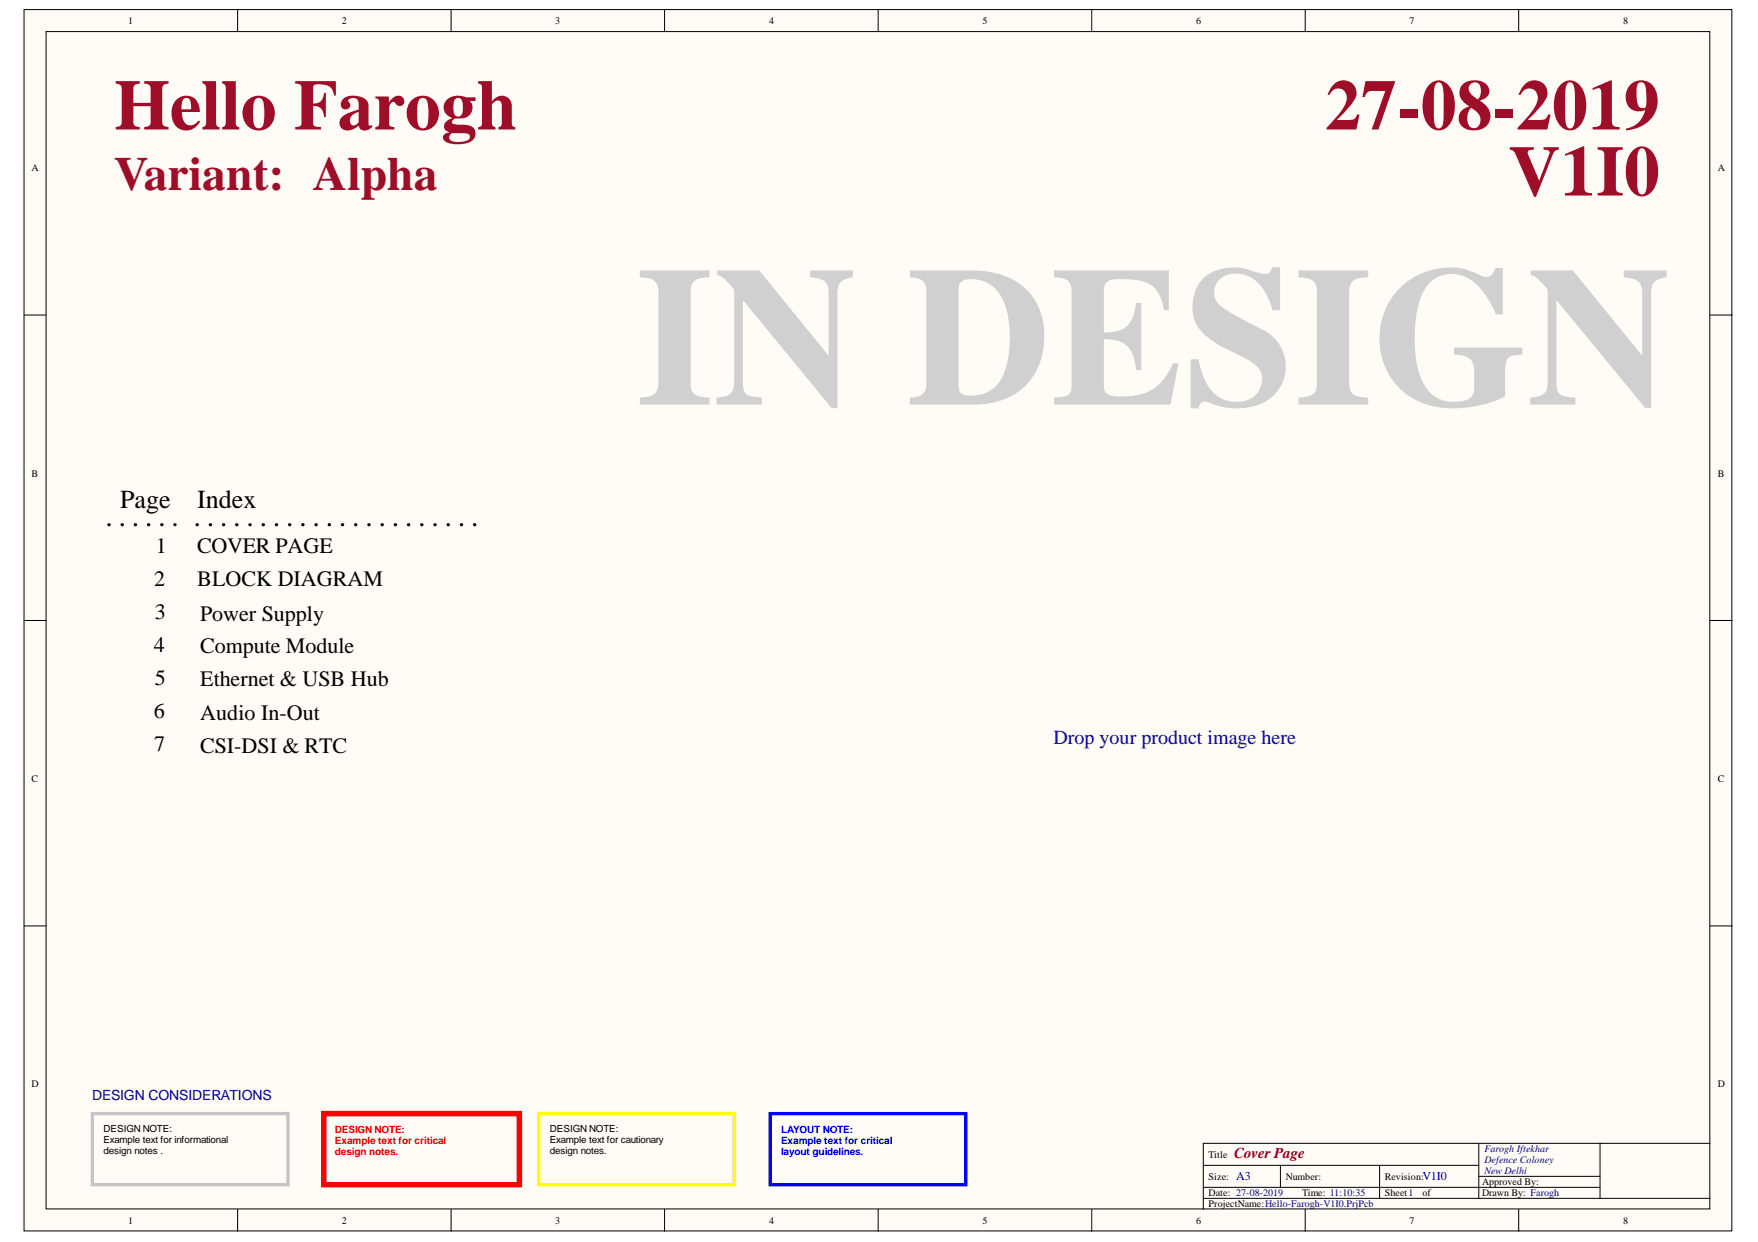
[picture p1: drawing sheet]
<svg xmlns="http://www.w3.org/2000/svg" width="297mm" height="210mm" viewBox="0 0 297 210" stroke-linecap="round" stroke-linejoin="round" font-family="sans-serif">
<defs><g id="words">
<text font-size="33.6" fill="#d0d0d0" x="107.4" y="68.4">IN DESIGN</text>
<g font-size="12.1" fill="#9e0e29">
<text x="19.3" y="21.9">Hello Farogh</text>
<text x="223.9" y="21.9">27-08-2019</text>
<text x="254.9" y="33">V1I0</text>
</g>
<text font-size="8" fill="#9e0e29" x="19.3" y="32">Variant: Alpha</text>
<g font-size="4.4">
<text x="20.3" y="85.9">Page</text>
<text x="33.3" y="85.9">Index</text>
</g>
<g font-size="3.7">
<text x="26.3" y="93.5">1</text>
<text x="33.3" y="93.5">COVER PAGE</text>
<text x="26.1" y="99.1">2</text>
<text x="33.3" y="99.1">BLOCK DIAGRAM</text>
<text x="26.1" y="104.6">3</text>
<text x="33.8" y="105">Power Supply</text>
<text x="26" y="110.2">4</text>
<text x="33.8" y="110.4">Compute Module</text>
<text x="26.1" y="115.8">5</text>
<text x="33.8" y="116">Ethernet &amp; USB Hub</text>
<text x="26" y="121.4">6</text>
<text x="33.8" y="121.7">Audio In-Out</text>
<text x="26.1" y="127">7</text>
<text x="33.8" y="127.3">CSI-DSI &amp; RTC</text>
</g>
<text font-size="3.4" fill="#000080" x="178" y="125.7">Drop your product image here</text>
<text font-size="2.5" fill="#800000" x="208.5" y="195.7">Cover Page</text>
<text font-size="2.4" fill="#000080" x="15.6" y="185.9">DESIGN CONSIDERATIONS</text>
<g font-size="2" fill="#000080">
<text x="208.9" y="199.5">A3</text>
<text x="240.3" y="199.5">V1I0</text>
</g>
<g font-size="1.7">
<text x="21.7" y="4.1">1</text>
<text x="57.8" y="4.1">2</text>
<text x="93.8" y="4.1">3</text>
<text x="129.9" y="4.1">4</text>
<text x="166" y="4.1">5</text>
<text x="202.1" y="4.1">6</text>
<text x="238.1" y="4.1">7</text>
<text x="274.3" y="4.1">8</text>
<text x="5.3" y="28.9">A</text>
<text x="290.3" y="28.9">A</text>
<text x="5.3" y="80.6">B</text>
<text x="290.3" y="80.6">B</text>
<text x="5.3" y="132.2">C</text>
<text x="290.3" y="132.2">C</text>
<text x="5.3" y="183.8">D</text>
<text x="290.3" y="183.8">D</text>
<text x="17.5" y="191.3">DESIGN NOTE:</text>
<text x="92.9" y="191.3">DESIGN NOTE:</text>
<text x="17.5" y="193.1">Example text for informational</text>
<text x="17.5" y="195">design notes .</text>
<text x="92.9" y="193.1">Example text for cautionary</text>
<text x="92.9" y="195">design notes.</text>
<text x="204.2" y="195.7">Title</text>
<text x="204.2" y="199.4">Size:</text>
<text x="204.2" y="202.2">Date: 27-08-2019</text>
<text x="217.2" y="199.4">Number:</text>
<text x="220" y="202.2">Time: 11:10:35</text>
<text x="234" y="199.4">Revision:</text>
<text x="234" y="202.2">Sheet1</text>
<text x="240.3" y="202.2">of</text>
<text x="250.4" y="200.3">Approved By:</text>
<text x="250.4" y="202.2">Drawn By: Farogh</text>
<text x="21.7" y="206.8">1</text>
<text x="57.8" y="206.8">2</text>
<text x="93.8" y="206.8">3</text>
<text x="129.9" y="206.8">4</text>
<text x="166" y="206.8">5</text>
<text x="202.1" y="206.8">6</text>
<text x="204.2" y="204.1">ProjectName:Hello-Farogh-V1I0.PrjPcb</text>
<text x="238.1" y="206.8">7</text>
<text x="274.3" y="206.8">8</text>
</g>
<g font-size="1.7" fill="#f00">
<text x="56.6" y="191.5">DESIGN NOTE:</text>
<text x="56.6" y="193.4">Example text for critical</text>
<text x="56.6" y="195.3">design notes.</text>
</g>
<g font-size="1.7" fill="#00f">
<text x="132" y="191.5">LAYOUT NOTE:</text>
<text x="132" y="193.4">Example text for critical</text>
<text x="132" y="195.3">layout guidelines.</text>
</g>
<g font-size="1.7" fill="#000080">
<text x="250.8" y="194.8">Farogh Iftekhar</text>
<text x="250.8" y="196.6">Defence Coloney</text>
<text x="250.8" y="198.5">New Delhi</text>
</g>
</g></defs>
<g fill="#fffcf8" stroke="#000" stroke-width=".17">
<path d="M4.1 1.6h288.5v206.4h-288.5z"/>
<path d="M7.8 5.3h281.1v199h-281.1z"/>
</g>
<g fill="none" stroke="#000" stroke-width=".17">
<path d="M40.1 1.6v3.7M76.2 1.6v3.7M112.3 1.6v3.7M148.4 1.6v3.7M184.5 1.6v3.7M220.5 1.6v3.7M256.6 1.6v3.7M4.1 53.2h3.7M289 53.2h3.7M4.1 104.9h3.7M289 104.9h3.7M4.1 156.5h3.7"/>
<path d="M289 156.5h3.7M203.3 196.9h46.6M216.3 196.9v3.8M233.1 196.9v5.6M249.9 193.2v9.3M249.9 198.8h20.4M270.3 193.2h-67v11.2M289 193.2h-18.7v9.3M40.1 204.4v3.7M76.2 204.4v3.7M112.3 204.4v3.7M148.4 204.4v3.7"/>
<path d="M184.5 204.4v3.7M203.3 202.5h85.7M203.3 200.7h67M220.5 204.4v3.7M256.6 204.4v3.7"/>
</g>
<path d="M18.4 88.7h11.2M33.3 88.7h48.4" fill="none" stroke="#000" stroke-width=".56" stroke-dasharray="0 2.2"/>
<path d="M15.6 188.2h33.1v12h-33.1z" fill="none" stroke="#c6c3c6" stroke-width=".56"/>
<path d="M91 188.2h33.1v12h-33.1z" fill="none" stroke="#ff0" stroke-width=".56"/>
<path d="M54.7 188.2h33.1v12h-33.1z" fill="none" stroke="#f00" stroke-width=".93"/>
<path d="M130.1 188.2h33.1v12h-33.1z" fill="none" stroke="#00f" stroke-width=".56"/>
<use href="#words"/>
</svg>
